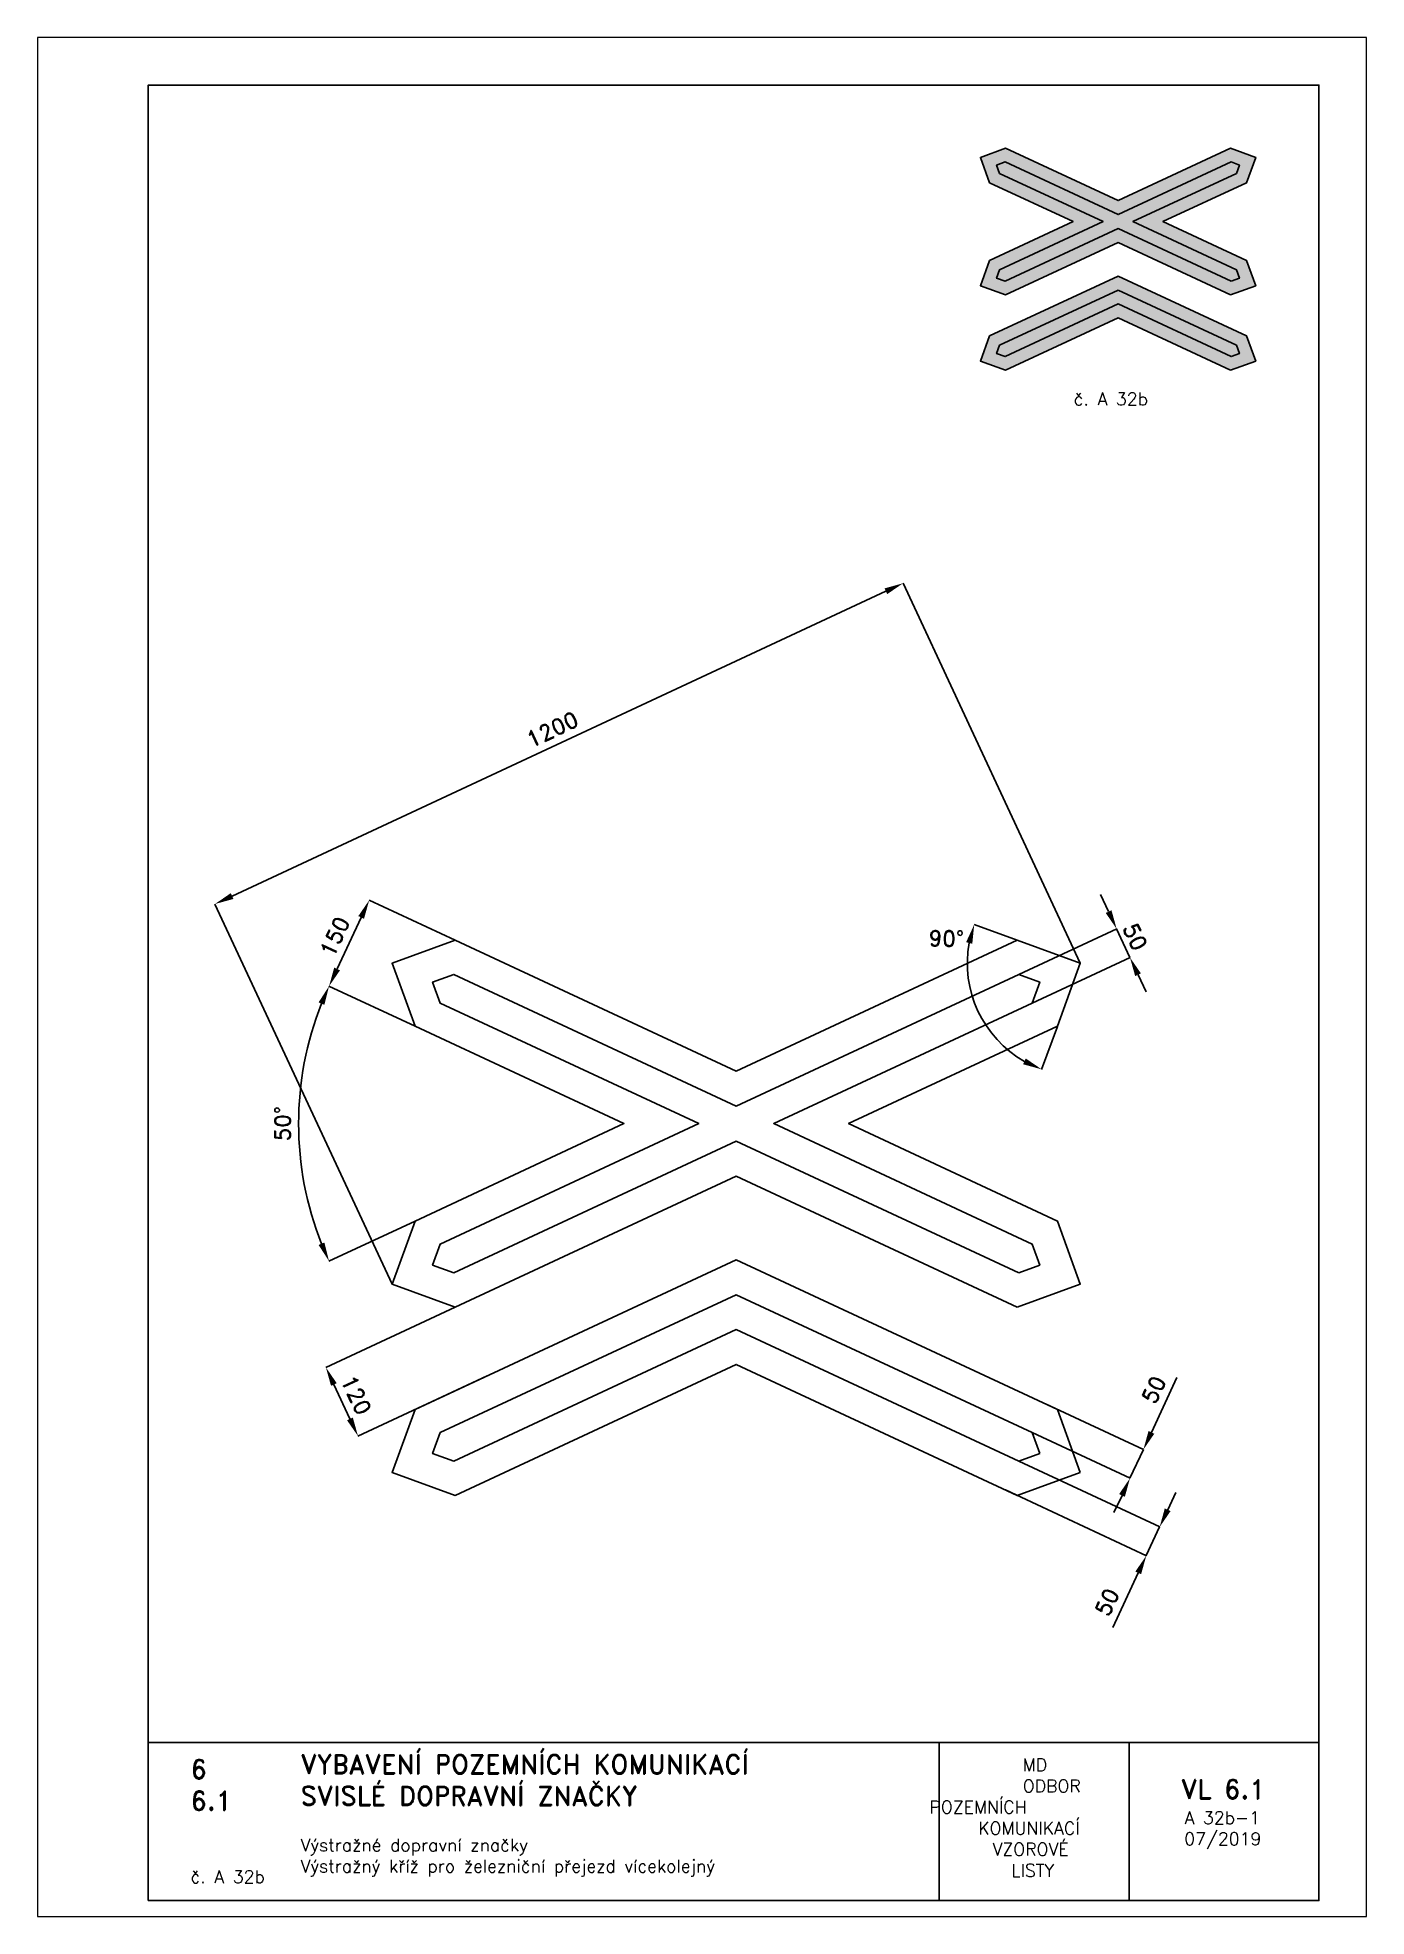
# Paper-space layout 'A 32b-1' of a CAD drawing. Header units: millimetres. Extents: x 0 to 210, y 0 to 297.
# The model-space entities are those that its viewports show. They can reach past a viewport. Long polylines and large blocks are cut down to what shows.
import ezdxf

# ---------------------------------------------------------------- set-up
doc = ezdxf.new("R2010")
doc.units = ezdxf.units.MM
doc.header["$LTSCALE"] = 5
for name, color, linetype in [('Kóty', 2, 'Continuous'), ('Rozpiska', 7, 'Continuous'), ('Značka', 7, 'Continuous')]:
    doc.layers.add(name, color=color, linetype=linetype)
doc.layers.add('Rámeček', color=6, linetype='Continuous', plot=False)
doc.styles.get("Standard").update_dxf_attribs({"font": 'romand.shx', "height": 25})
doc.dimstyles.get("Standard").update_dxf_attribs({"dimtxt": 25, "dimasz": 30, "dimexe": 0.18, "dimexo": 0.0625, "dimgap": 12.5, "dimtad": 1, "dimdec": 0, "dimzin": 0, "dimdsep": 46, "dimtxsty": 'Standard', "dimcen": 0.09, "dimadec": 0, "dimazin": 0, "dimtfac": 1, "dimtdec": 0, "dimtofl": 0, "dimtmove": 0, "dimatfit": 3, "dimfxl": 1, "dimtolj": 1, "dimtzin": 0, "dimarcsym": 0})

# ---------------------------------------------------------------- blocks, each defined once
blk = doc.blocks.new('*D12')
at = {"layer": 'Defpoints', "color": 0, "transparency": 16777216}
for p in [(-128, 495.1), (-327.3, 422.6), (-191.4, 359.2)]:
    blk.add_point(p, dxfattribs=at)
at = {"layer": 'Kóty', "color": 0, "lineweight": -2, "transparency": 16777216}
for p, q in [((-128, 495.1), (-264.1, 558.6)), ((-276.6, 531.3), (-314.7, 449.8)), ((-191.4, 359.2), (-327.5, 422.6))]:
    blk.add_line(p, q, dxfattribs=at)
at = {"layer": 'Kóty', "color": 0, "transparency": 16777216}
for points in [[(-281.1, 533.4), (-272.1, 529.2), (-263.9, 558.5)], [(-319.2, 451.9), (-310.1, 447.6), (-327.3, 422.6)]]:
    blk.add_solid(points, dxfattribs=at)
at = {"layer": 'Kóty', "color": 0, "transparency": 16777216, "insert": (-318.3, 501.1), "char_height": 25, "attachment_point": 5, "rotation": 65}
blk.add_mtext('\\A1;150', dxfattribs=at)
blk = doc.blocks.new('*D14')
at = {"layer": 'Defpoints', "color": 0, "transparency": 16777216}
for p in [(-191.4, 359.2), (-370.1, 279.8), (138.7, 205.3), (138.7, 205.3), (-191.4, 51.4)]:
    blk.add_point(p, dxfattribs=at)
at = {"layer": 'Kóty', "color": 0, "lineweight": -2, "transparency": 16777216}
for p, q in [((-191.4, 359.2), (-327.5, 422.7)), ((-191.4, 51.3), (-327.5, -12.1))]:
    blk.add_line(p, q, dxfattribs=at)
blk.add_arc((138.7, 205.3), 514.2, 158.3431, 201.6569, dxfattribs=at)
at = {"layer": 'Kóty', "color": 0, "transparency": 16777216}
for points in [[(-343.9, 397), (-334.7, 393.1), (-327.4, 422.6)], [(-334.7, 17.5), (-343.9, 13.5), (-327.4, -12)]]:
    blk.add_solid(points, dxfattribs=at)
at = {"layer": 'Kóty', "color": 0, "transparency": 16777216, "insert": (-400.6, 205.3), "char_height": 25, "attachment_point": 5, "rotation": 90}
blk.add_mtext('\\A1;50°', dxfattribs=at)
blk = doc.blocks.new('*D16')
at = {"layer": 'Defpoints', "color": 0, "transparency": 16777216}
for p in [(-128, -84.6), (-77.3, -193.3), (-281.6, -288.6)]:
    blk.add_point(p, dxfattribs=at)
at = {"layer": 'Kóty', "color": 0, "lineweight": -2, "transparency": 16777216}
for p, q in [((-128, -84.6), (-332.5, -180)), ((-319.7, -207.1), (-294.3, -261.4)), ((-77.3, -193.4), (-281.8, -288.7))]:
    blk.add_line(p, q, dxfattribs=at)
at = {"layer": 'Kóty', "color": 0, "transparency": 16777216}
for points in [[(-315.2, -205), (-324.2, -209.2), (-332.4, -179.9)], [(-289.8, -259.3), (-298.9, -263.6), (-281.6, -288.6)]]:
    blk.add_solid(points, dxfattribs=at)
at = {"layer": 'Kóty', "color": 0, "transparency": 16777216, "insert": (-284.3, -223.7), "char_height": 25, "attachment_point": 5, "rotation": 295}
blk.add_mtext('\\A1;120', dxfattribs=at)
blk = doc.blocks.new('*D17')
at = {"layer": 'Defpoints', "color": 0, "transparency": 16777216}
for p in [(804.9, -237.8), (783.7, -283.1), (959.6, -309.9)]:
    blk.add_point(p, dxfattribs=at)
at = {"layer": 'Kóty', "color": 0, "lineweight": -2, "transparency": 16777216}
for p, q in [((972.3, -282.7), (1012.6, -196.2)), ((804.9, -237.8), (959.7, -310)), ((783.8, -283.1), (938.6, -355.3)), ((925.8, -382.4), (913.1, -409.6))]:
    blk.add_line(p, q, dxfattribs=at)
at = {"layer": 'Kóty', "color": 0, "transparency": 16777216}
for points in [[(967.7, -280.6), (976.8, -284.9), (959.6, -309.9)], [(921.2, -380.3), (930.3, -384.6), (938.4, -355.2)]]:
    blk.add_solid(points, dxfattribs=at)
at = {"layer": 'Kóty', "color": 0, "transparency": 16777216, "insert": (976.1, -215.3), "char_height": 25, "attachment_point": 5, "rotation": 65}
blk.add_mtext('\\A1;50', dxfattribs=at)
blk = doc.blocks.new('*D18')
at = {"layer": 'Defpoints', "color": 0, "transparency": 16777216}
for p in [(762.6, -328.4), (741.5, -373.7), (964.2, -477.6)]:
    blk.add_point(p, dxfattribs=at)
at = {"layer": 'Kóty', "color": 0, "lineweight": -2, "transparency": 16777216}
for p, q in [((762.7, -328.4), (985.5, -432.3)), ((741.5, -373.8), (964.3, -477.7)), ((998, -405.1), (1010.6, -377.9)), ((951.5, -504.8), (911.1, -591.3))]:
    blk.add_line(p, q, dxfattribs=at)
at = {"layer": 'Kóty', "color": 0, "transparency": 16777216}
for points in [[(993.4, -403), (1002.5, -407.2), (985.3, -432.3)], [(946.9, -502.7), (956, -506.9), (964.2, -477.6)]]:
    blk.add_solid(points, dxfattribs=at)
at = {"layer": 'Kóty', "color": 0, "transparency": 16777216, "insert": (902.3, -551.1), "char_height": 25, "attachment_point": 5, "rotation": 65}
blk.add_mtext('\\A1;50', dxfattribs=at)
blk = doc.blocks.new('*D20')
at = {"layer": 'Defpoints', "color": 0, "transparency": 16777216}
for p in [(579.8, 1059.5), (859.9, 458.8), (-227.7, -48.3)]:
    blk.add_point(p, dxfattribs=at)
at = {"layer": 'Kóty', "color": 0, "lineweight": -2, "transparency": 16777216}
for p, q in [((-480.6, 565), (552.6, 1046.8)), ((859.9, 458.9), (579.7, 1059.7)), ((-227.7, -48.2), (-507.8, 552.5))]:
    blk.add_line(p, q, dxfattribs=at)
at = {"layer": 'Kóty', "color": 0, "transparency": 16777216}
for points in [[(550.5, 1051.4), (554.7, 1042.3), (579.8, 1059.5)], [(-482.7, 569.6), (-478.5, 560.5), (-507.8, 552.4)]]:
    blk.add_solid(points, dxfattribs=at)
at = {"layer": 'Kóty', "color": 0, "transparency": 16777216, "insert": (25.5, 828.6), "char_height": 25, "attachment_point": 5, "rotation": 25}
blk.add_mtext('\\A1;1200', dxfattribs=at)

msp = doc.modelspace()

# ---------------------------------------------------------------- linework, layer by layer
at = {"layer": 'Kóty'}
for p, q in [((904.6, 540.4), (892, 567.6)), ((760.2, 495.1), (692, 519.9)), ((762.7, 441.1), (917.5, 513.3)), ((783.8, 395.8), (938.6, 468)), ((963.8, 413.5), (951.1, 440.7)), ((823.6, 359.1), (798.8, 291))]:
    msp.add_line(p, q, dxfattribs=at)
for points in [[(917.3, 513.2), (938.4, 467.9)], [(938.4, -355.2), (959.6, -309.9)], [(964.2, -477.6), (985.3, -432.3)]]:
    msp.add_lwpolyline(points, dxfattribs=at)
msp.add_arc((859.9, 458.8), 178.5, 169.6426, 240.3574, dxfattribs=at)
for points in [[(909.2, 542.5), (900.1, 538.3), (917.3, 513.2)], [(679.5, 492.2), (689.2, 489.6), (692.2, 519.9)], [(955.7, 442.8), (946.6, 438.6), (938.4, 467.9)], [(773.7, 308.3), (769.5, 299.2), (798.9, 291.1)]]:
    msp.add_solid(points, dxfattribs=at)
at = {"layer": 'Značka', "color": 1}
for points in [[(760.2, -84.6), (316.1, 122.5), (-128, -84.6), (-227.7, -48.3), (-191.4, 51.4), (138.7, 205.3), (-191.4, 359.2), (-227.7, 458.8), (-128, 495.1), (316.1, 288), (760.2, 495.1), (859.9, 458.8), (823.6, 359.2), (493.6, 205.3), (823.6, 51.4), (859.9, -48.3)], [(762.6, -30.5), (795.8, -18.4), (783.7, 14.8), (375.3, 205.3), (783.7, 395.7), (795.8, 429), (762.6, 441.1), (316.1, 232.9), (-130.4, 441.1), (-163.6, 429), (-151.5, 395.7), (257, 205.3), (-151.5, 14.8), (-163.6, -18.4), (-130.4, -30.5), (316.1, 177.7)], [(859.9, -346.2), (760.2, -382.5), (316.1, -175.4), (-128, -382.5), (-227.7, -346.2), (-191.4, -246.5), (316.1, -9.9), (823.6, -246.5)], [(795.8, -316.3), (783.7, -283.1), (316.1, -65.1), (-151.5, -283.1), (-163.6, -316.3), (-130.4, -328.4), (316.1, -120.2), (762.6, -328.4)]]:
    msp.add_lwpolyline(points, close=True, dxfattribs=at)

# ---------------------------------------------------------------- texts
at = {"layer": 'Kóty', "char_height": 25, "attachment_point": 5}
for s, insert, rotation in [('\\A1;90°', (648.3, 498), 359.1218), ('\\A1;50', (946.4, 500.7), 295)]:
    msp.add_mtext(s, dxfattribs=dict(at, insert=insert, rotation=rotation))

# ---------------------------------------------------------------- dimensions: what is measured, and where the dimension line sits
at = {"layer": 'Kóty'}
for p1, p2, distance, picture, middle in [((-227.7, -48.3), (859.9, 458.8), 662.8, '*D20', (25.5, 828.6)), ((-128, 495.1), (-191.4, 359.2), -150, '*D12', (-318.3, 501.1)), ((-128, -84.6), (-77.3, -193.3), -225.5, '*D16', (-284.3, -223.7)), ((783.7, -283.1), (804.9, -237.8), -170.7, '*D17', (976.1, -215.3)), ((762.6, -328.4), (741.5, -373.7), 245.7, '*D18', (902.3, -551.1))]:
    dim = msp.add_aligned_dim(p1=p1, p2=p2, distance=distance, dimstyle='Standard', dxfattribs=at)
    dim.commit()
    dim.dimension.update_dxf_attribs({"geometry": picture, "text_midpoint": middle})
dim = msp.add_angular_dim_2l(base=(-370.1, 279.8), line1=((138.7, 205.3), (-191.4, 359.2)), line2=((-191.4, 51.4), (138.7, 205.3)), dimstyle='Standard', dxfattribs=at)
dim.commit()
dim.dimension.update_dxf_attribs({"geometry": '*D14', "text_midpoint": (-400.6, 205.3)})

psp = doc.layouts.new('A 32b-1')

# ---------------------------------------------------------------- hatches: boundary and pattern name
at = {"layer": 'Značka'}
h = psp.add_hatch(color=10, dxfattribs=at)
h.dxf.hatch_style = 1
h.paths.add_polyline_path([(188.51, 256.31), (170.75, 264.6), (152.98, 256.31), (149, 257.76), (150.45, 261.75), (163.65, 267.91), (150.45, 274.06), (149, 278.05), (152.98, 279.5), (170.75, 271.22), (188.51, 279.5), (192.5, 278.05), (191.05, 274.06), (177.85, 267.91), (191.05, 261.75), (192.5, 257.76)])
h = psp.add_hatch(color=255, dxfattribs=at)
h.dxf.hatch_style = 1
h.paths.add_polyline_path([(188.61, 258.47), (189.94, 258.96), (189.45, 260.29), (173.11, 267.91), (189.45, 275.52), (189.94, 276.85), (188.61, 277.34), (170.75, 269.01), (152.89, 277.34), (151.56, 276.85), (152.04, 275.52), (168.38, 267.91), (152.04, 260.29), (151.56, 258.96), (152.89, 258.47), (170.75, 266.8)])
h = psp.add_hatch(color=10, dxfattribs=at)
h.dxf.hatch_style = 1
h.paths.add_polyline_path([(188.51, 244.4), (170.75, 252.68), (152.98, 244.4), (149, 245.85), (150.45, 249.83), (170.75, 259.3), (191.05, 249.83), (192.5, 245.85)])
h = psp.add_hatch(color=255, dxfattribs=at)
h.dxf.hatch_style = 1
h.paths.add_polyline_path([(170.75, 257.09), (152.04, 248.37), (151.56, 247.04), (152.89, 246.56), (170.75, 254.89), (188.61, 246.56), (189.94, 247.04), (189.45, 248.37)])

# ---------------------------------------------------------------- linework, layer by layer
at = {"layer": 'Rozpiska', "color": 7}
for p, q in [((17.5, 27.5), (202.5, 27.5)), ((142.5, 27.5), (142.5, 2.5)), ((172.5, 27.5), (172.5, 2.5))]:
    psp.add_line(p, q, dxfattribs=at)
psp.add_lwpolyline([(17.5, 2.5), (202.5, 2.5), (202.5, 289.5), (17.5, 289.5)], close=True, dxfattribs=at)
at = {"layer": 'Značka', "color": 10}
for points in [[(188.51, 256.31), (170.75, 264.6), (152.98, 256.31), (149, 257.76), (150.45, 261.75), (163.65, 267.91), (150.45, 274.06), (149, 278.05), (152.98, 279.5), (170.75, 271.22), (188.51, 279.5), (192.5, 278.05), (191.05, 274.06), (177.85, 267.91), (191.05, 261.75), (192.5, 257.76)], [(188.51, 244.4), (170.75, 252.68), (152.98, 244.4), (149, 245.85), (150.45, 249.83), (170.75, 259.3), (191.05, 249.83), (192.5, 245.85)]]:
    psp.add_lwpolyline(points, close=True, dxfattribs=at)
at = {"layer": 'Značka', "color": 255}
for points in [[(188.61, 258.47), (189.94, 258.96), (189.45, 260.29), (173.11, 267.91), (189.45, 275.52), (189.94, 276.85), (188.61, 277.34), (170.75, 269.01), (152.89, 277.34), (151.56, 276.85), (152.04, 275.52), (168.38, 267.91), (152.04, 260.29), (151.56, 258.96), (152.89, 258.47), (170.75, 266.8)], [(170.75, 257.09), (152.04, 248.37), (151.56, 247.04), (152.89, 246.56), (170.75, 254.89), (188.61, 246.56), (189.94, 247.04), (189.45, 248.37)]]:
    psp.add_lwpolyline(points, close=True, dxfattribs=at)

# ---------------------------------------------------------------- texts
at = {"layer": 'Rozpiska', "color": 7, "attachment_point": 1}
for s, width, heights, insert, char_height in [('\\pi2.0965;{\\C6;č. A 32b}', 18.0025, [2.67], (161.64, 240.87), 2), ('6', 149.0422, [0], (24.17, 24.77), 3), ('{\\C6;VYBAVENÍ POZEMNÍCH KOMUNIKACÍ\\P}SVISLÉ DOPRAVNÍ ZNAČKY{\\H1.34524x; }', 149.0422, [0], (41.56, 25.56), 3), ('\\pi14.7414;{\\C6;MD\\P\\pi2.36044;}ODBOR POZEMNÍCH{\\H1.57143x; }\\P\\pi7.69378;KOMUNIKACÍ{\\H1.5x; }\\P\\pi9.97949;{\\C6;VZOROVÉ\\H1.47619x; \\H0.67742x;\\P\\pi12.93187;LISTY\\H1.26984x; }', 33.1018, [0], (140.95, 24.95), 2), ('\\pi1.03113;{\\H1.5x;\\C6;VL 6.1\\P\\pi1.60252;\\H0.66667x;A 32b-1\\H1.66666x; \\H0.6x;\\P\\pi1.5549;07/2019\\H1.80159x; }', 16.0623, [0], (179.66, 21.61), 2), ('6.1', 149.0422, [0], (24.17, 19.78), 3), ('{\\C6;Výstražné dopravní značky\\P}Výstražný kříž pro železniční přejezd vícekolejný{\\H1.83333x; }', 149.0422, [0], (41.56, 12.29), 2), ('{\\C6;č. A 32b}', 15.2914, [2.67], (24.17, 7.28), 2)]:
    psp.add_mtext_dynamic_manual_height_columns(s, width=width, gutter_width=100, heights=heights, dxfattribs=dict(at, insert=insert, char_height=char_height))

# ---------------------------------------------------------------- viewports
at = {"layer": 'Rámeček'}
psp.add_viewport(center=(105, 148.5), size=(210, 297), view_center_point=(262.04, 437.11), view_height=2970, dxfattribs=at)

doc.saveas('drawing.dxf')
